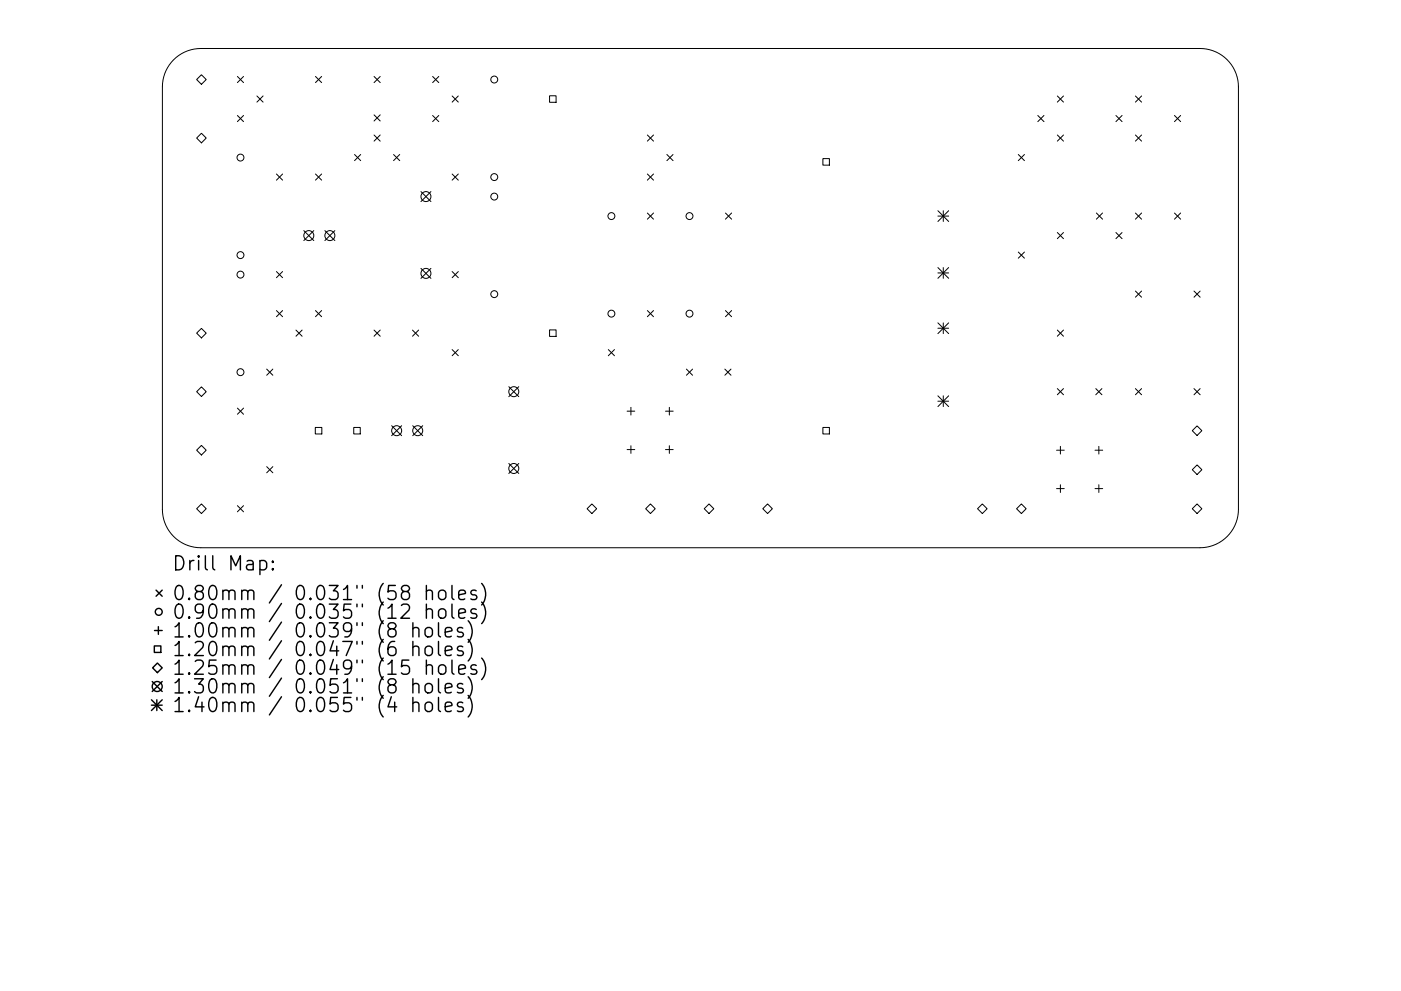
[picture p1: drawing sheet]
<svg xmlns="http://www.w3.org/2000/svg" width="297mm" height="210mm" viewBox="0 0 297 210" stroke-linecap="round" stroke-linejoin="round" font-family="sans-serif">
<defs><g id="words">
<g font-size="4.2">
<text x="36.4" y="121.1">Drill Map:</text>
<text x="36.4" y="127.4">0.80mm / 0.031&quot; (58 holes)</text>
<text x="36.4" y="131.3">0.90mm / 0.035&quot; (12 holes)</text>
<text x="36.4" y="135.3">1.00mm / 0.039&quot; (8 holes)</text>
<text x="36.4" y="139.2">1.20mm / 0.047&quot; (6 holes)</text>
<text x="36.4" y="143.2">1.25mm / 0.049&quot; (15 holes)</text>
<text x="36.4" y="147.2">1.30mm / 0.051&quot; (8 holes)</text>
<text x="36.4" y="151.1">1.40mm / 0.055&quot; (4 holes)</text>
</g>
</g></defs>
<g fill="none" stroke="#000" stroke-width=".21">
<path d="M36.8 12.7a8.1 8.1 0 0 1 5.8-2.4h211.8a8.2 8.2 0 0 1 8.2 8.1v89.7a8.2 8.2 0 0 1-8.2 8.1h-211.8a8.1 8.1 0 0 1-8.2-8.1v-89.7a8.1 8.1 0 0 1 2.4-5.7zM42.7 15.9l1 1-1 1-1-1zM50.3 16.2l1.3 1.3M51.6 16.2l-1.3 1.3M66.9 16.2l1.3 1.3M68.2 16.2l-1.3 1.3M79.3 16.2l1.3 1.3M80.6 16.2l-1.3 1.3M91.7 16.2l1.3 1.3M93 16.2l-1.3 1.3M41.7 29.3l1-1 1 1-1 1zM50.3 24.5l1.3 1.3"/>
<path d="M51.6 24.5l-1.3 1.3M54.5 20.4l1.3 1.3M55.8 20.4l-1.3 1.3M58.6 36.9l1.3 1.3M59.9 36.9l-1.3 1.3M66.9 36.9l1.3 1.3M68.2 36.9l-1.3 1.3M75.2 32.8l1.3 1.3M76.5 32.8l-1.3 1.3M79.3 28.6l1.3 1.3M79.3 24.4l1.3 1.3M80.6 24.4l-1.3 1.3"/>
<path d="M80.6 28.6l-1.3 1.3M83.4 32.8l1.4 1.3M84.8 32.8l-1.4 1.3M91.7 24.5l1.3 1.3M93 24.5l-1.3 1.3M95.9 36.9l1.3 1.3M95.9 20.4l1.3 1.3M97.2 20.4l-1.3 1.3M97.2 36.9l-1.3 1.3M116.5 20.3h1.4v1.4h-1.4zM137.3 28.6l1.3 1.3M137.3 36.9l1.3 1.3"/>
<path d="M138.6 28.6l-1.3 1.3M138.6 36.9l-1.3 1.3M141.4 32.8l1.3 1.3M142.7 32.8l-1.3 1.3M174.5 33.7h1.4v1.3h-1.4zM215.9 32.8l1.3 1.3M217.2 32.8l-1.3 1.3M220 24.5l1.3 1.3M221.3 24.5l-1.3 1.3M224.2 28.6l1.3 1.3M224.2 20.4l1.3 1.3M225.5 20.4l-1.3 1.3"/>
<path d="M225.5 28.6l-1.3 1.3M236.6 24.5l1.3 1.3M237.9 24.5l-1.3 1.3M240.7 20.4l1.3 1.3M240.7 28.6l1.3 1.3M242 20.4l-1.3 1.3M242 28.6l-1.3 1.3M249 24.5l1.3 1.3M250.3 24.5l-1.3 1.3M58.6 57.6l1.3 1.3M59.9 57.6l-1.3 1.3M64.4 48.9l2.1 2.1"/>
<path d="M66.5 48.9l-2.1 2.1M68.9 48.9l2.1 2.1M71 48.9l-2.1 2.1M89.2 40.6l2.2 2.2M89.2 56.9l2.2 2.2M91.4 40.6l-2.2 2.2M91.4 56.9l-2.2 2.2M95.9 57.6l1.3 1.3M97.2 57.6l-1.3 1.3M137.3 45.2l1.3 1.3M138.6 45.2l-1.3 1.3M153.8 45.2l1.3 1.3"/>
<path d="M155.1 45.2l-1.3 1.3M198.9 44.7l2.2 2.3M198.9 45.8h2.2M198.9 56.8l2.2 2.2M198.9 57.9h2.2M200 44.7v2.3M200 56.8v2.2M201.1 44.7l-2.2 2.3M201.1 56.8l-2.2 2.2M215.9 53.5l1.3 1.3M217.2 53.5l-1.3 1.3M224.2 49.3l1.3 1.3"/>
<path d="M225.5 49.3l-1.3 1.3M232.5 45.2l1.3 1.3M233.8 45.2l-1.3 1.3M236.6 49.3l1.3 1.3M237.9 49.3l-1.3 1.3M240.7 45.2l1.3 1.3M242 45.2l-1.3 1.3M249 45.2l1.3 1.3M250.3 45.2l-1.3 1.3M41.7 70.7l1-1 1 1-1 1zM56.5 78.3l1.3 1.3M57.8 78.3l-1.3 1.3"/>
<path d="M58.6 65.9l1.3 1.3M59.9 65.9l-1.3 1.3M62.8 70l1.3 1.3M64.1 70l-1.3 1.3M66.9 65.9l1.3 1.3M68.2 65.9l-1.3 1.3M79.3 70l1.3 1.3M80.6 70l-1.3 1.3M87.5 70l1.3 1.3M88.8 70l-1.3 1.3M95.9 74.2l1.3 1.3M97.2 74.2l-1.3 1.3"/>
<path d="M116.5 70h1.4v1.4h-1.4zM129 74.2l1.3 1.3M130.3 74.2l-1.3 1.3M137.3 65.9l1.3 1.3M138.6 65.9l-1.3 1.3M145.5 78.3l1.3 1.3M146.8 78.3l-1.3 1.3M153.7 78.3l1.3 1.3M153.8 65.9l1.3 1.3M155 78.3l-1.3 1.3M155.1 65.9l-1.3 1.3M198.9 68.5l2.2 2.3"/>
<path d="M198.9 69.6h2.2M200 68.5v2.3M201.1 68.5l-2.2 2.3M224.2 70l1.3 1.3M225.5 70l-1.3 1.3M240.7 61.8l1.3 1.3M242 61.8l-1.3 1.3M253.2 61.8l1.3 1.3M254.5 61.8l-1.3 1.3M41.7 95.5l1-1 1 1-1 1zM41.7 83.1l1-1 1 1-1 1zM50.3 86.6l1.3 1.3"/>
<path d="M51.6 86.6l-1.3 1.3M56.5 99l1.3 1.3M57.8 99l-1.3 1.3M66.9 90.7h1.3v1.4h-1.3zM75 90.7h1.4v1.4h-1.4zM83 90.3l2.2 2.1M85.2 90.3l-2.2 2.1M87.5 90.3l2.1 2.1M89.6 90.3l-2.1 2.1M107.9 82l2.1 2.2M107.9 98.3l2.1 2.2M110 82l-2.1 2.2"/>
<path d="M110 98.3l-2.1 2.2M133 87.2h1.6M133 95.4h1.6M133.8 86.4v1.7M133.8 94.6v1.6M141.1 87.2h1.6M141.1 95.4h1.6M141.9 86.4v1.7M141.9 94.6v1.6M174.5 90.7h1.4v1.4h-1.4zM198.9 84l2.2 2.3M198.9 85.1h2.2"/>
<path d="M200 84v2.3M201.1 84l-2.2 2.3M224 95.5h1.6M224.2 82.4l1.3 1.4M224.8 94.7v1.6M225.5 82.4l-1.3 1.4M232.2 95.5h1.6M232.3 82.4l1.3 1.4M233 94.7v1.6M233.6 82.4l-1.3 1.4M240.7 82.4l1.3 1.4M242 82.4l-1.3 1.4"/>
<path d="M252.8 91.4l1-1 1 1-1 1zM252.8 99.7l1-1.1 1 1.1-1 1zM253.2 82.4l1.3 1.4M254.5 82.4l-1.3 1.4M41.7 107.9l1-1 1 1-1 1.1zM50.3 107.3l1.3 1.3M51.6 107.3l-1.3 1.3M125.5 106.9l1 1-1 1.1-1-1.1zM136.9 107.9l1-1 1 1-1 1.1zM149.3 107.9l1-1 1 1-1 1.1zM161.7 107.9l1-1 1.1 1-1.1 1.1zM207.3 107.9l1-1 1 1-1 1.1z"/>
<path d="M215.5 107.9l1.1-1 1 1-1 1.1zM224 103.7h1.6M224.8 102.9v1.6M232.2 103.7h1.6M233 102.9v1.6M253.8 106.9l1 1-1 1.1-1-1.1z"/>
<circle cx="104.8" cy="16.9" r=".73"/>
<circle cx="51" cy="33.4" r=".73"/>
<circle cx="104.8" cy="37.6" r=".73"/>
<circle cx="51" cy="58.3" r=".73"/>
<circle cx="51" cy="54.1" r=".73"/>
<circle cx="65.5" cy="50" r="1.06"/>
<circle cx="69.9" cy="50" r="1.06"/>
<circle cx="90.3" cy="41.7" r="1.06"/>
<circle cx="90.3" cy="58" r="1.06"/>
<circle cx="104.8" cy="41.7" r=".73"/>
<circle cx="129.6" cy="45.8" r=".73"/>
<circle cx="146.2" cy="45.8" r=".73"/>
<circle cx="51" cy="79" r=".73"/>
<circle cx="104.8" cy="62.4" r=".73"/>
<circle cx="129.6" cy="66.5" r=".73"/>
<circle cx="146.2" cy="66.5" r=".73"/>
<circle cx="84.1" cy="91.4" r="1.06"/>
<circle cx="88.6" cy="91.4" r="1.06"/>
<circle cx="108.9" cy="99.4" r="1.06"/>
<circle cx="108.9" cy="83.1" r="1.06"/>
</g>
<g fill="none" stroke="#000" stroke-width=".3">
<path d="M55.1 119.1l.9-.2 .5 .6v.8l-.2 .5-.3 .1-.9-.1M57.8 119.1l.2 .1-.2 .1-.1-.1 .1-.1v.2M32.7 137h1.4v1.4h-1.4zM32.8 133.8h1.6M33.1 125.2l1.3 1.3M33.6 133v1.6M34.4 125.2l-1.3 1.3M57.8 120.6l.2 .2-.2 .1-.1-.1 .1-.2v.3M87.5 133.4a.74 .74 0 0 1 1.3 .2v1.5M87.5 137.4a.74 .74 0 0 1 1.3 .1v1.6M87.5 132.1v3M87.5 136.1v3"/>
<path d="M90.3 133.4a.81 .81 0 0 1 .8-.3 .81 .81 0 0 1 .6 .6v.9a.81 .81 0 0 1-.8 .6 .81 .81 0 0 1-.8-.6v-.9zM90.3 137.4a.81 .81 0 0 1 .8-.3 .81 .81 0 0 1 .6 .6v.8a.81 .81 0 0 1-.8 .6 .81 .81 0 0 1-.8-.6v-.8zM90.4 125.5a.74 .74 0 0 1 1.3 .1v1.6M90.4 129.5a.74 .74 0 0 1 1.3 .1v1.6M90.4 124.2v3M90.4 128.2v3M93 132.1v2.6l.4 .4M93 136.1v2.6l.4 .4M93.1 125.5a.81 .81 0 0 1 .8-.3 .81 .81 0 0 1 .6 .6v.8a.81 .81 0 0 1-.7 .6 .81 .81 0 0 1-.8-.6v-.8zM93.3 129.3a.81 .81 0 0 1 1.2 .4v.9a.81 .81 0 0 1-.7 .6 .81 .81 0 0 1-.8-.6v-.9zM94.4 134.1l1.4-.3-.1-.5-.9-.2-.4 .5v1.1l.1 .3 .3 .1 .9-.1M94.4 138.1l1.4-.3-.1-.6-.9-.1-.4 .4v1.2l.1 .2 .3 .2 .9-.2"/>
<path d="M95.8 124.2v2.6l.5 .4M95.8 128.2v2.5l.5 .5M97.3 126.2l1.4-.3-.2-.5-.8-.2-.4 .4v1.2l.1 .3 .3 .1 .8-.1M97.3 130.2l1.4-.3-.2-.6-.8-.1-.4 .4v1.1l.1 .3 .3 .2 .8-.2M98.1 133.3l-.7-.2-.4 .5 .1 .4 1 .3 .2 .3-.2 .4-.3 .1-.8-.1M98.1 137.2l-.7-.1-.4 .4 .1 .4 1 .3 .2 .3-.2 .4-.3 .2-.8-.2M99.3 131.7a3.4 3.4 0 0 1 0 4.6M99.3 135.7a3.4 3.4 0 0 1 0 4.5M101 125.4l-.7-.2-.5 .4 .2 .5 1 .3 .1 .2-.1 .5-.3 .1-.9-.1M101 129.3l-.7-.1-.5 .4 .2 .4 1 .3 .1 .3-.1 .4-.3 .2-.9-.2M102.1 123.8a3.4 3.4 0 0 1 0 4.6M102.1 127.7a3.4 3.4 0 0 1 0 4.6"/>
<path d="M102.1 139.6a3.4 3.4 0 0 1 0 4.6M32.1 148.5l2.3 2.3M32.1 149.6h2.3M32.3 144.6l2.1 2.1M32.4 141.7l1-1 1 1-1 1zM33.2 148.5v2.3M34.4 144.6l-2.1 2.1M34.4 148.5l-2.3 2.3M87.5 145.3a.74 .74 0 0 1 1.3 .1v1.6M87.5 149.3a.75 .75 0 0 1 1.3 .1v1.6M87.5 144v3M87.5 148v3"/>
<path d="M90.3 145.3a.81 .81 0 0 1 .8-.3 .81 .81 0 0 1 .6 .6v.8a.81 .81 0 0 1-.8 .6 .81 .81 0 0 1-.8-.6v-.8zM90.3 149.3a.81 .81 0 0 1 .8-.3 .81 .81 0 0 1 .6 .5v.9a.81 .81 0 0 1-.8 .6 .81 .81 0 0 1-.8-.6v-.9zM90.4 141.3a.74 .74 0 0 1 1.3 .2v1.5M90.4 140v3M93 144v2.6l.4 .4M93 148v2.5l.4 .5M93.1 141.3a.81 .81 0 0 1 .8-.3 .81 .81 0 0 1 .6 .6v.9a.81 .81 0 0 1-.7 .6 .81 .81 0 0 1-.8-.6v-.9zM94.4 146l1.4-.3-.1-.5-.9-.2-.4 .4v1.2l.1 .3 .3 .1 .9-.1M94.4 150l1.4-.3-.1-.6-.9-.1-.4 .4v1.1l.1 .3 .3 .2 .9-.2M95.8 140v2.6l.5 .4M97.3 142l1.4-.2-.2-.6-.8-.2-.4 .5v1.1l.1 .3 .3 .1 .8-.1M98.1 145.2l-.7-.2-.4 .4 .1 .5 1 .3 .2 .2-.2 .5-.3 .1-.8-.1"/>
<path d="M98.1 149.1l-.7-.1-.4 .4 .1 .4 1 .3 .2 .3-.2 .4-.3 .2-.8-.2M99.3 143.6a3.4 3.4 0 0 1 0 4.6M99.3 147.5a3.4 3.4 0 0 1 0 4.6M101 141.2l-.7-.2-.5 .5 .2 .4 1 .3 .1 .3-.1 .4-.3 .1-.9-.1"/>
<circle cx="33.7" cy="129.8" r=".73"/>
<circle cx="33.3" cy="145.7" r="1.06"/>
</g>
<use href="#words"/>
</svg>
